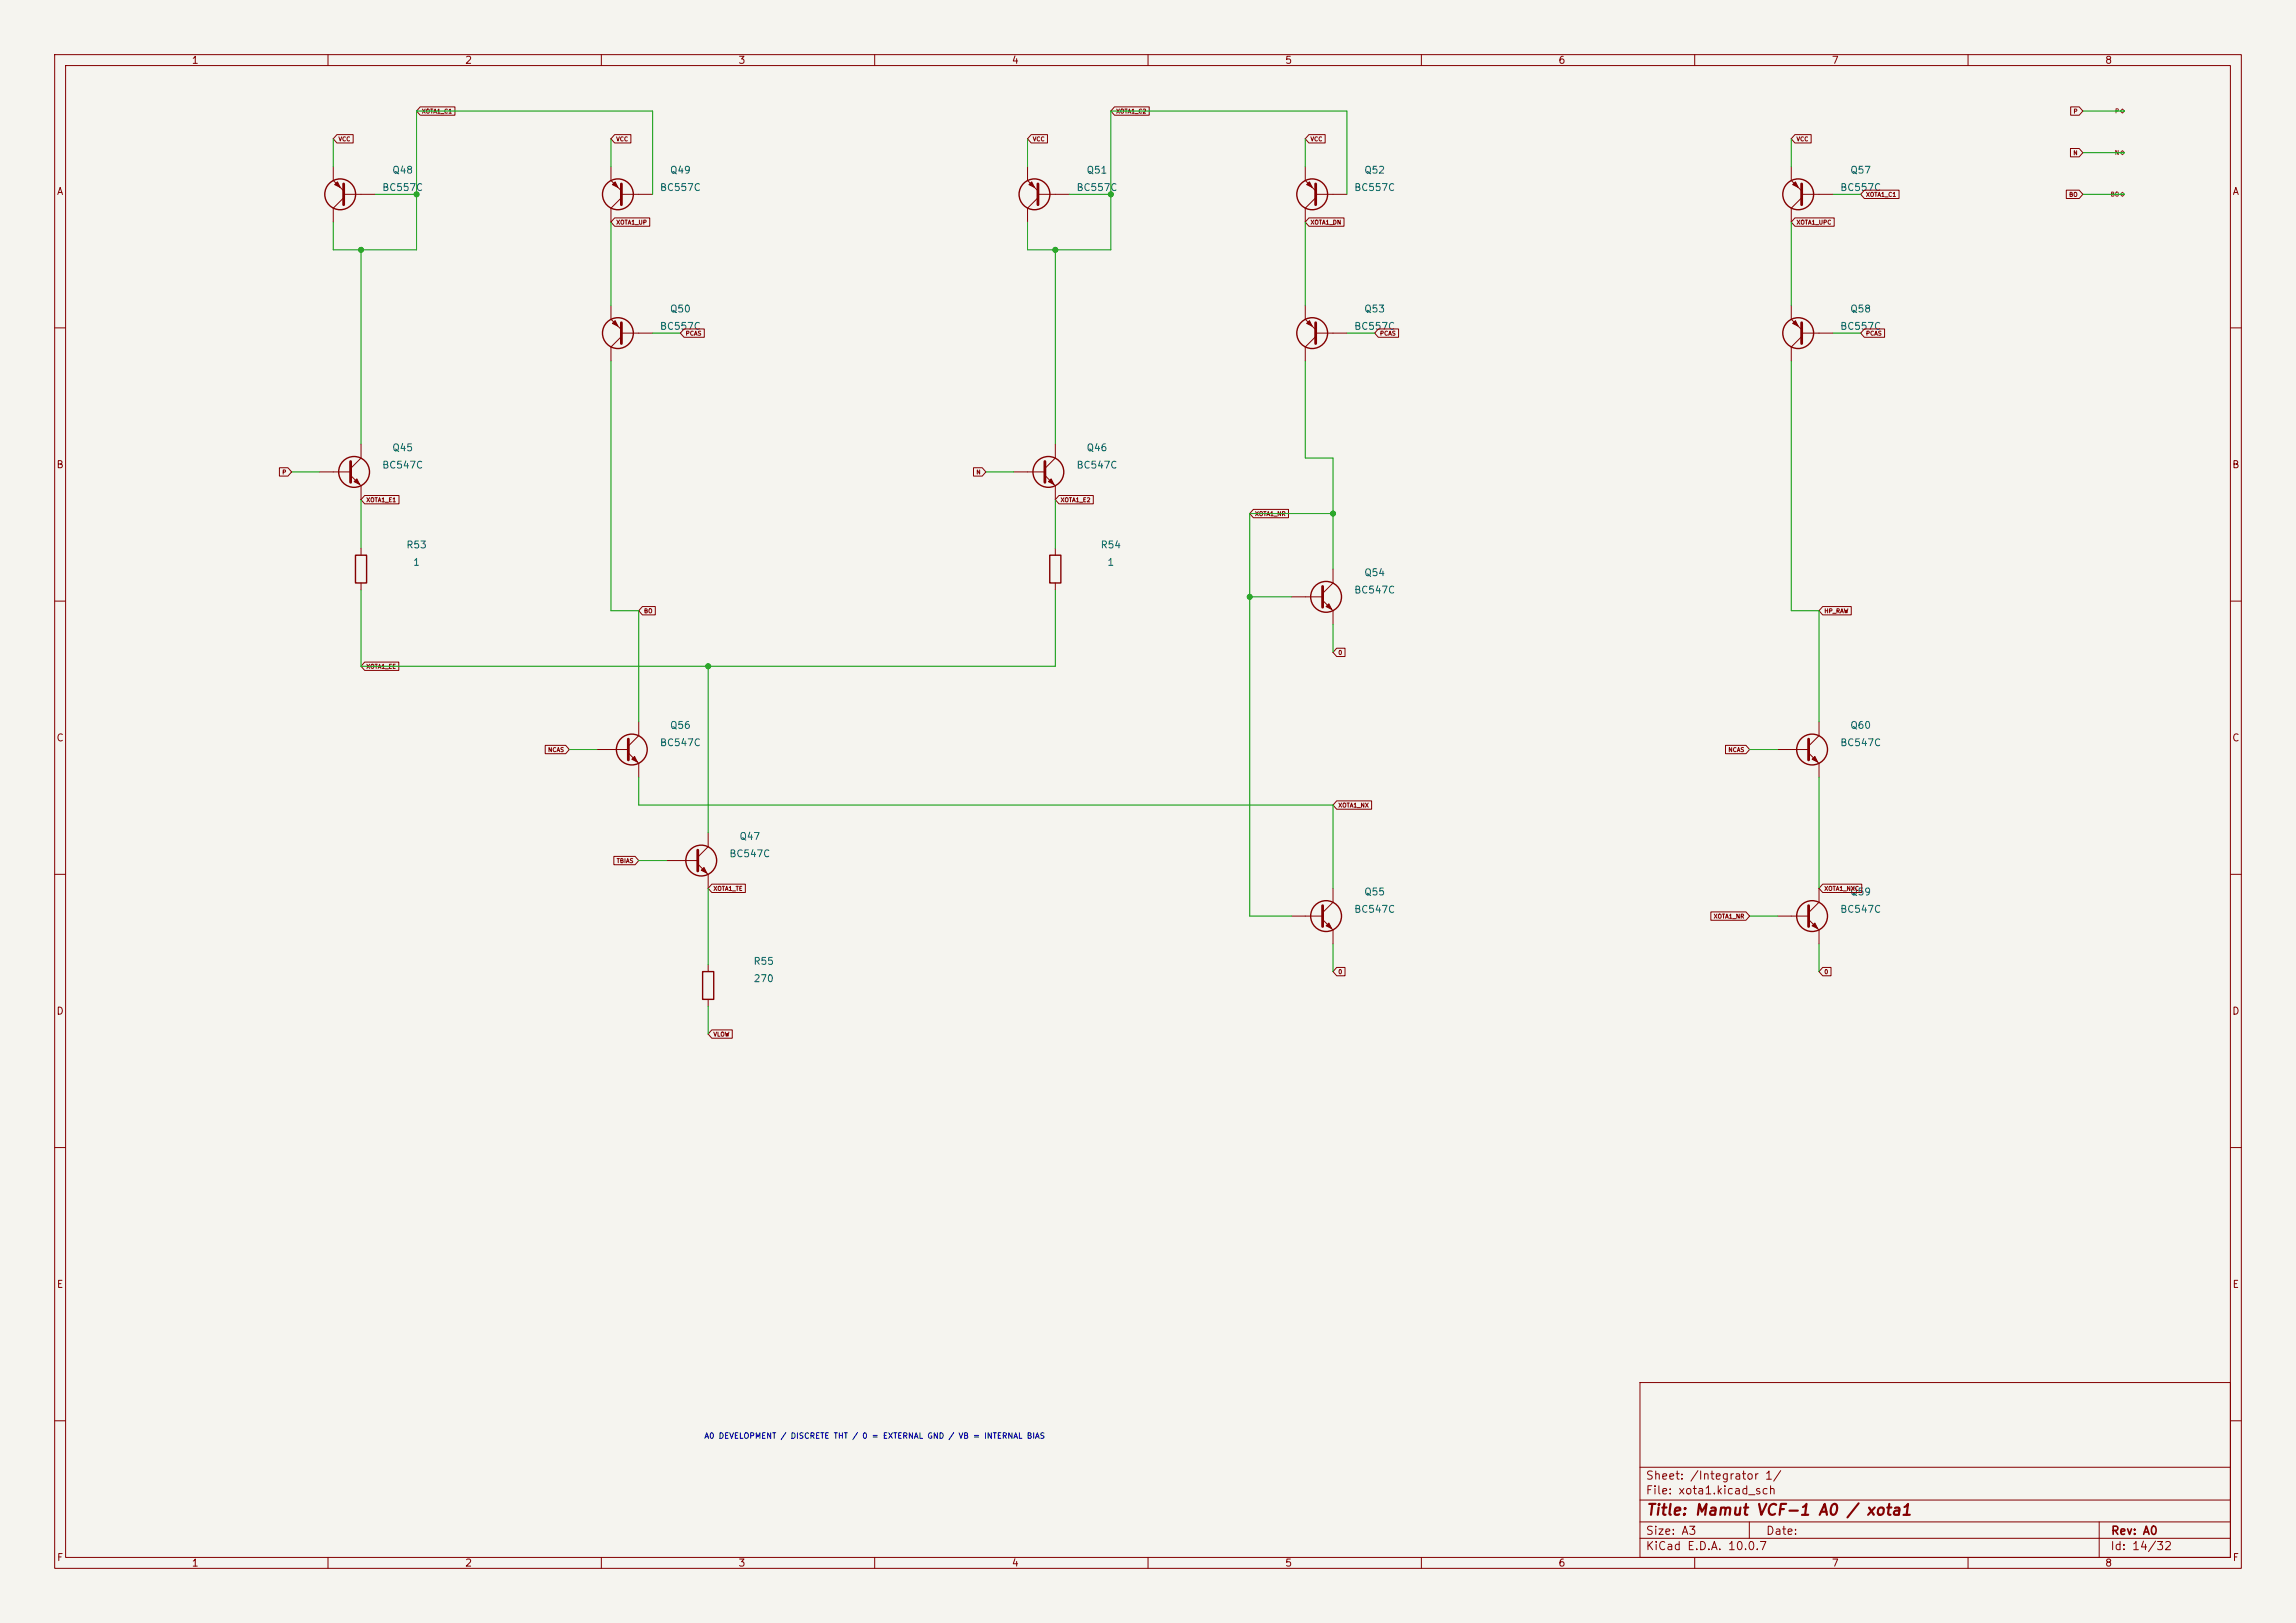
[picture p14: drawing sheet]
<svg xmlns="http://www.w3.org/2000/svg" width="420mm" height="297mm" viewBox="0 0 420 297" stroke-linecap="round" stroke-linejoin="round" font-family="sans-serif">
<defs><g id="words">
<text font-size="2" fill="#840000" x="301" y="277.8">Title: Mamut VCF-1 A0 / xota1</text>
<g font-size="1.5" fill="#840000">
<text x="300.9" y="273.8">File: xota1.kicad_sch</text>
<text x="300.9" y="271.1">Sheet: /Integrator 1/</text>
<text x="300.9" y="281.2">Size: A3</text>
<text x="322.9" y="281.2">Date:</text>
<text x="386" y="281.2">Rev: A0</text>
<text x="300.9" y="284">KiCad E.D.A. 10.0.7</text>
<text x="385.9" y="284">Id: 14/32</text>
</g>
<g font-size="1.3" fill="#840000">
<text x="35" y="12">1</text>
<text x="85" y="12">2</text>
<text x="135" y="12">3</text>
<text x="185" y="12">4</text>
<text x="235" y="12">5</text>
<text x="285" y="12">6</text>
<text x="335" y="12">7</text>
<text x="385" y="12">8</text>
<text x="10.3" y="36">A</text>
<text x="408.3" y="36">A</text>
<text x="10.2" y="86">B</text>
<text x="408.2" y="86">B</text>
<text x="10.2" y="136">C</text>
<text x="408.2" y="136">C</text>
<text x="10.2" y="186">D</text>
<text x="408.2" y="186">D</text>
<text x="10.3" y="236">E</text>
<text x="408.3" y="236">E</text>
<text x="10.3" y="286">F</text>
<text x="35" y="287">1</text>
<text x="85" y="287">2</text>
<text x="135" y="287">3</text>
<text x="185" y="287">4</text>
<text x="235" y="287">5</text>
<text x="285" y="287">6</text>
<text x="335" y="287">7</text>
<text x="385" y="287">8</text>
<text x="408.3" y="286">F</text>
</g>
<g font-size="1.3" fill="#006464">
<text x="69.8" y="35.3">BC557C</text>
<text x="71.7" y="32.1">Q48</text>
<text x="120.6" y="35.3">BC557C</text>
<text x="122.5" y="32.1">Q49</text>
<text x="196.8" y="35.3">BC557C</text>
<text x="198.7" y="32.1">Q51</text>
<text x="247.6" y="35.3">BC557C</text>
<text x="249.5" y="32.1">Q52</text>
<text x="336.5" y="35.3">BC557C</text>
<text x="338.4" y="32.1">Q57</text>
<text x="122.5" y="57.5">Q50</text>
<text x="249.5" y="57.5">Q53</text>
<text x="338.4" y="57.5">Q58</text>
<text x="120.6" y="60.7">BC557C</text>
<text x="247.6" y="60.7">BC557C</text>
<text x="336.5" y="60.7">BC557C</text>
<text x="71.7" y="82.9">Q45</text>
<text x="198.7" y="82.9">Q46</text>
<text x="69.8" y="86.1">BC547C</text>
<text x="196.8" y="86.1">BC547C</text>
<text x="74.2" y="100.7">R53</text>
<text x="201.2" y="100.7">R54</text>
<text x="75.5" y="103.8">1</text>
<text x="202.5" y="103.8">1</text>
<text x="249.5" y="105.7">Q54</text>
<text x="247.6" y="108.9">BC547C</text>
<text x="120.6" y="136.9">BC547C</text>
<text x="122.5" y="133.7">Q56</text>
<text x="336.5" y="136.9">BC547C</text>
<text x="338.4" y="133.7">Q60</text>
<text x="135.2" y="154">Q47</text>
<text x="133.3" y="157.2">BC547C</text>
<text x="247.6" y="167.3">BC547C</text>
<text x="249.5" y="164.2">Q55</text>
<text x="336.5" y="167.3">BC547C</text>
<text x="338.4" y="164.2">Q59</text>
<text x="137.7" y="176.9">R55</text>
<text x="137.8" y="180">270</text>
</g>
<text font-size="1" fill="#0000c2" x="128.7" y="263.5">A0 DEVELOPMENT / DISCRETE THT / 0 = EXTERNAL GND / VB = INTERNAL BIAS</text>
<g font-size=".8" fill="#840000">
<text x="77.1" y="20.9">XOTA1_C1</text>
<text x="204.1" y="20.9">XOTA1_C2</text>
<text x="379.2" y="20.9">P</text>
<text x="61.8" y="26">VCC</text>
<text x="112.6" y="26">VCC</text>
<text x="188.8" y="26">VCC</text>
<text x="239.6" y="26">VCC</text>
<text x="328.5" y="26">VCC</text>
<text x="379.2" y="28.6">N</text>
<text x="112.6" y="41.3">XOTA1_UP</text>
<text x="239.6" y="41.3">XOTA1_DN</text>
<text x="328.5" y="41.3">XOTA1_UPC</text>
<text x="341.2" y="36.2">XOTA1_C1</text>
<text x="378.4" y="36.2">BO</text>
<text x="125.3" y="61.6">PCAS</text>
<text x="252.3" y="61.6">PCAS</text>
<text x="341.2" y="61.6">PCAS</text>
<text x="51.5" y="87">P</text>
<text x="178.5" y="87">N</text>
<text x="66.9" y="92.1">XOTA1_E1</text>
<text x="193.9" y="92.1">XOTA1_E2</text>
<text x="229.5" y="94.6">XOTA1_NR</text>
<text x="117.7" y="112.4">BO</text>
<text x="333.6" y="112.4">HP_RAW</text>
<text x="66.9" y="122.5">XOTA1_EE</text>
<text x="244.7" y="120">0</text>
<text x="100.2" y="137.8">NCAS</text>
<text x="316.1" y="137.8">NCAS</text>
<text x="244.7" y="147.9">XOTA1_NX</text>
<text x="112.7" y="158.1">TBIAS</text>
<text x="130.4" y="163.2">XOTA1_TE</text>
<text x="333.6" y="163.2">XOTA1_NXC</text>
<text x="313.4" y="168.3">XOTA1_NR</text>
<text x="244.7" y="178.4">0</text>
<text x="333.6" y="178.4">0</text>
<text x="130.4" y="189.9">VLOW</text>
</g>
<g font-size=".8" fill="#725600">
<text x="386.8" y="20.9">P</text>
<text x="386.8" y="28.5">N</text>
<text x="386" y="36.1">BO</text>
</g>
</g></defs>
<path d="M0 0h420v297h-420z" fill="#f5f4ef" stroke="#f5f4ef" stroke-width=".18"/>
<g fill="none" stroke="#840000" stroke-width=".18">
<path d="M10 10h400v277h-400zM12 12h396v273h-396zM60 10v2M76.9 19.6h6.3v1.5h-6.3l-.7-.8zM110 10v2M160 10v2M203.9 19.6h6.3v1.5h-6.3l-.7-.8zM210 10v2M260 10v2M310 10v2M360 10v2M378.8 19.6h1.5l.7 .7-.7 .8h-1.5z"/>
<path d="M61 30.5v2.5l1.9 1.9M61.6 24.6h3v1.6h-3l-.6-.8zM62.9 35.6h5.7M62.9 36.2l-1.9 1.9v2.5M111.8 30.5v2.5l1.9 1.9M112.4 39.9h6.5v1.5h-6.5l-.6-.8zM112.4 24.6h3v1.6h-3l-.6-.8zM113.7 35.6h5.7M113.7 36.2l-1.9 1.9v2.5M188 30.5v2.5l1.9 1.9M188.6 24.6h3v1.6h-3l-.6-.8zM189.9 35.6h5.7"/>
<path d="M189.9 36.2l-1.9 1.9v2.5M238.8 30.5v2.5l1.9 1.9M239.4 24.6h3v1.6h-3l-.6-.8zM239.4 39.9h6.5v1.5h-6.5l-.6-.8zM240.7 35.6h5.7M240.7 36.2l-1.9 1.9v2.5M327.7 30.5v2.5l1.9 1.9M328.3 39.9h7.2v1.5h-7.2l-.6-.8zM328.3 24.6h3v1.6h-3l-.6-.8zM329.6 35.6h5.7M329.6 36.2l-1.9 1.9v2.5M341 34.8h6.4v1.5h-6.4l-.6-.7z"/>
<path d="M378 34.8h2.3l.7 .8-.7 .7h-2.3zM378.7 27.2h1.6l.7 .7-.7 .8h-1.6zM111.8 55.9v2.5l1.9 1.9M238.8 55.9v2.5l1.9 1.9M327.7 55.9v2.5l1.9 1.9M10 60h2M113.7 61h5.7M113.7 61.6l-1.9 1.9v2.5M125.1 60.2h3.7v1.5h-3.7l-.6-.7zM240.7 61h5.7M240.7 61.6l-1.9 1.9v2.5M252.1 60.2h3.7v1.5h-3.7l-.6-.7z"/>
<path d="M329.6 61h5.7M329.6 61.6l-1.9 1.9v2.5M341 60.2h3.7v1.5h-3.7l-.6-.7zM408 60h2M51.1 85.6h1.6l.6 .8-.6 .7h-1.6zM58.4 86.4h5.7M64.1 87l1.9 1.9v2.5M66 81.3v2.5l-1.9 1.9M66.7 90.7h6.3v1.5h-6.3l-.7-.8zM178.1 85.6h1.6l.6 .8-.6 .7h-1.6zM185.4 86.4h5.7M191.1 87l1.9 1.9v2.5"/>
<path d="M193 81.3v2.5l-1.9 1.9M193.7 90.7h6.3v1.5h-6.3l-.7-.8zM229.3 93.2h6.4v1.5h-6.4l-.7-.7zM10 110h2M66 100.3v1.3M66 106.7v1.3M117.5 111h2.4v1.5h-2.4l-.7-.7zM193 100.3v1.3M193 106.7v1.3M236.2 109.2h5.7M241.9 109.9l1.9 1.9v2.5M243.8 104.1v2.6l-1.9 1.9"/>
<path d="M244.5 118.6h1.5v1.5h-1.5l-.7-.7zM333.4 111h5.2v1.5h-5.2l-.7-.7zM408 110h2M66.7 121.2h6.3v1.5h-6.3l-.7-.8zM99.7 136.4h3.8l.6 .8-.6 .7h-3.8zM109.2 137.2h5.7M114.9 137.8l1.9 1.9v2.5M116.8 132.1v2.5l-1.9 1.9M315.6 136.4h3.8l.6 .8-.6 .7h-3.8zM325.1 137.2h5.7M330.8 137.8l1.9 1.9v2.5M332.7 132.1v2.5l-1.9 1.9"/>
<path d="M10 160h2M112.3 156.7h3.9l.6 .8-.6 .7h-3.9zM121.9 157.5h5.7M127.6 158.1l1.9 1.9v2.6M129.5 152.4v2.5l-1.9 1.9M244.5 146.6h6.4v1.5h-6.4l-.7-.8zM408 160h2M129.5 176.5v1.3M130.2 161.8h6.1v1.5h-6.1l-.7-.7zM236.2 167.6h5.7M241.9 168.3l1.9 1.9v2.5M243.8 162.6v2.5l-1.9 1.9"/>
<path d="M244.5 177h1.5v1.6h-1.5l-.7-.8zM312.9 166.9h6.5l.6 .7-.6 .8h-6.5zM325.1 167.6h5.7M330.8 168.3l1.9 1.9v2.5M332.7 162.6v2.5l-1.9 1.9M333.4 161.8h7.2v1.5h-7.2l-.7-.7zM333.4 177h1.5v1.6h-1.5l-.7-.8zM129.5 182.9v1.3M130.2 188.5h3.7v1.5h-3.7l-.7-.8zM10 210h2M408 210h2M300 253h108v32h-108z"/>
<path d="M10 260h2M300 278.5h108M300 274.5h108M300 268.5h108M320 278.5v3M384 278.5v6.5M408 260h2M60 285v2M110 285v2M160 285v2M210 285v2M260 285v2"/>
<path d="M300 281.5h108M310 285v2M360 285v2"/>
</g>
<g fill="none" stroke="#840000" stroke-width=".51">
<path d="M62.9 33.7v3.8M113.7 33.7v3.8M189.9 33.7v3.8M240.7 33.7v3.8M329.6 33.7v3.8M113.7 59.1v3.8M240.7 59.1v3.8M329.6 59.1v3.8M64.1 84.5v3.8M191.1 84.5v3.8M241.9 107.3v3.8M114.9 135.3v3.8"/>
<path d="M330.8 135.3v3.8M127.6 155.6v3.8M241.9 165.7v3.8M330.8 165.7v3.8"/>
</g>
<g fill="none" stroke="#840000" stroke-width=".25">
<path d="M65 101.6h2.1v5.1h-2.1zM192 101.6h2.1v5.1h-2.1zM128.5 177.8h2.1v5.1h-2.1z"/>
<circle cx="62.2" cy="35.6" r="2.82"/>
<circle cx="113" cy="35.6" r="2.82"/>
<circle cx="189.2" cy="35.6" r="2.82"/>
<circle cx="240" cy="35.6" r="2.82"/>
<circle cx="328.9" cy="35.6" r="2.82"/>
<circle cx="113" cy="61" r="2.82"/>
<circle cx="240" cy="61" r="2.82"/>
<circle cx="328.9" cy="61" r="2.82"/>
<circle cx="64.8" cy="86.4" r="2.82"/>
<circle cx="191.8" cy="86.4" r="2.82"/>
<circle cx="242.6" cy="109.2" r="2.82"/>
<circle cx="115.6" cy="137.2" r="2.82"/>
<circle cx="331.5" cy="137.2" r="2.82"/>
<circle cx="128.3" cy="157.5" r="2.82"/>
<circle cx="242.6" cy="167.6" r="2.82"/>
<circle cx="331.5" cy="167.6" r="2.82"/>
</g>
<g fill="#840000" stroke="#840000" stroke-width=".18">
<path d="M188.2 33.8l.5-.5 .5 1z"/>
<path d="M327.9 59.2l.5-.5 .5 1z"/>
<path d="M327.9 33.8l.5-.5 .5 1z"/>
<path d="M331.5 138.9l.5-.5 .5 1z"/>
<path d="M61.2 33.8l.5-.5 .5 1z"/>
<path d="M239 59.2l.5-.5 .5 1z"/>
<path d="M331.5 169.4l.5-.5 .5 1z"/>
<path d="M239 33.8l.5-.5 .5 1z"/>
<path d="M112 59.2l.5-.5 .5 1z"/>
<path d="M191.8 88.1l.5-.5 .5 1z"/>
<path d="M112.5 33.3l.5 1-1-.5z"/>
<path d="M128.3 159.3l.5-.5 .5 1z"/>
<path d="M64.8 88.1l.5-.5 .5 1z"/>
<path d="M243.1 168.9l.5 1-1-.5z"/>
<path d="M116.1 138.4l.5 1-1-.5z"/>
<path d="M243.1 110.5l.5 1-1-.5z"/>
</g>
<path d="M387.9 20.3l.3-.4 .4 .4-.4 .4zM388.2 35.2l.4 .4-.4 .3-.3-.3zM388.2 27.6l.4 .3-.4 .4-.3-.4z" fill="none" stroke="#725600" stroke-width=".18"/>
<g fill="none" stroke="#009600" stroke-width=".18">
<path d="M61 25.4v5.1M68.6 35.6h7.6M111.8 25.4v5.1M119.4 35.6v-15.3h-43.2v25.4h-15.2v-5.1M188 25.4v5.1M195.6 35.6h7.6M238.8 25.4v5.1M246.4 35.6v-15.3h-43.2v25.4h-15.2v-5.1M327.7 25.4v5.1M335.3 35.6h5.1M381 20.3h7.6M381 35.6h7.6"/>
<path d="M381 27.9h7.6M66 45.7v35.6M111.8 40.6v15.3M193 45.7v35.6M238.8 40.6v15.3M327.7 40.6v15.3M111.8 66v45.8h5v20.3M119.4 61h5.1M238.8 66v17.8h5v20.3M246.4 61h5.1M327.7 66v45.8h5v20.3M335.3 61h5.1"/>
<path d="M53.3 86.4h5.1M66 91.4v8.9M180.3 86.4h5.1M193 91.4v8.9M243.8 94h-15.2v73.6h7.6M66 108v13.9h127v-13.9M228.6 109.2h7.6M243.8 114.3v5.1M104.1 137.2h5.1M129.5 121.9v30.5M320 137.2h5.1M116.8 142.2v5.1h127v15.3"/>
<path d="M116.8 157.5h5.1M332.7 142.2v20.4M129.5 162.6v13.9M243.8 172.7v5.1M320 167.6h5.1M332.7 172.7v5.1M129.5 184.2v5"/>
</g>
<g fill="#009600" stroke="#009600" stroke-width=".18">
<circle cx="66" cy="45.7" r=".46"/>
<circle cx="76.2" cy="35.6" r=".46"/>
<circle cx="129.5" cy="121.9" r=".46"/>
<circle cx="228.6" cy="109.2" r=".46"/>
<circle cx="243.8" cy="94" r=".46"/>
<circle cx="203.2" cy="35.6" r=".46"/>
<circle cx="193" cy="45.7" r=".46"/>
</g>
<use href="#words"/>
</svg>
